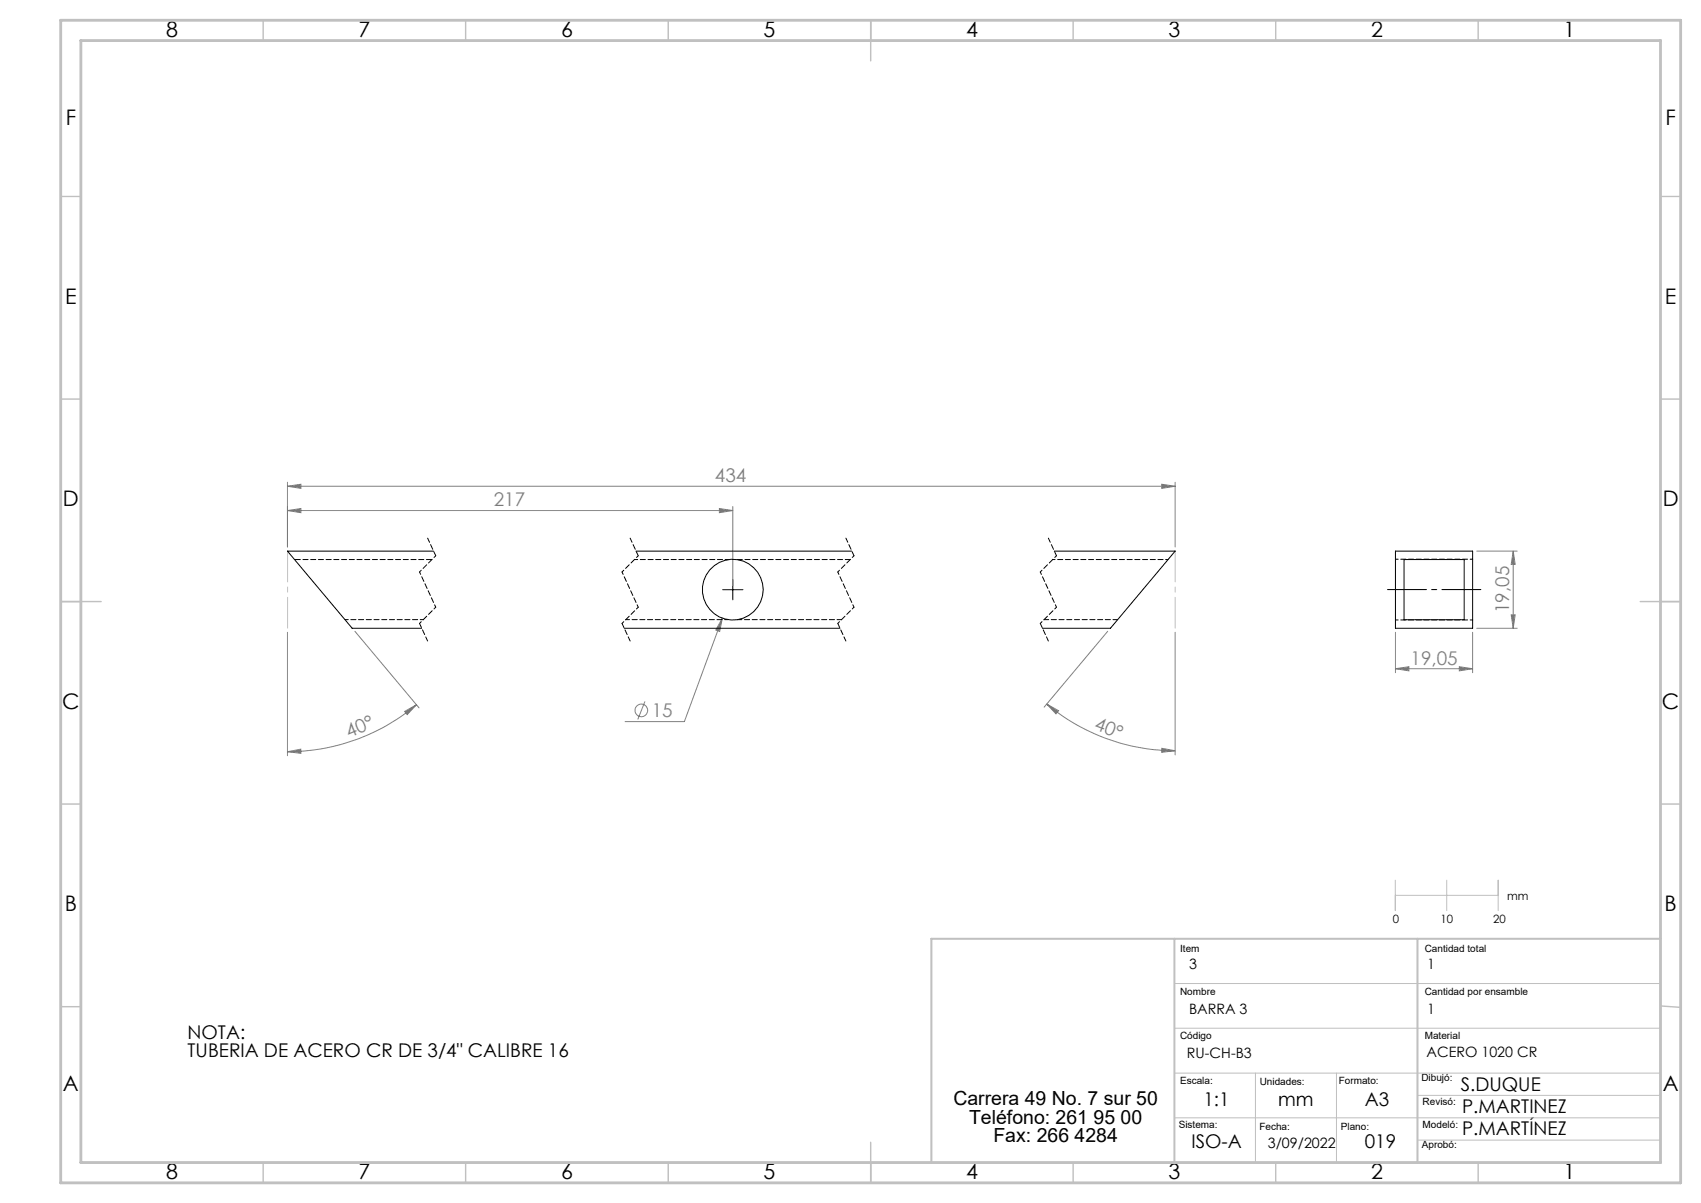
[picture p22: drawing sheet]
<svg xmlns="http://www.w3.org/2000/svg" width="420mm" height="297mm" viewBox="0 0 420 297" stroke-linecap="round" stroke-linejoin="round" font-family="sans-serif">
<defs><g id="words">
<g font-size="5.3">
<text x="41" y="9">8</text>
<text x="88.5" y="9">7</text>
<text x="138.5" y="9">6</text>
<text x="188.5" y="9">5</text>
<text x="238.5" y="9">4</text>
<text x="288.5" y="9">3</text>
<text x="338.5" y="9">2</text>
<text x="386" y="9">1</text>
<text x="16.2" y="30.8">F</text>
<text x="411.2" y="30.8">F</text>
<text x="16.1" y="75">E</text>
<text x="411.1" y="75">E</text>
<text x="15.5" y="125">D</text>
<text x="410.5" y="125">D</text>
<text x="15.4" y="175">C</text>
<text x="410.4" y="175">C</text>
<text x="16" y="225">B</text>
<text x="411" y="225">B</text>
<text x="15.5" y="269.3">A</text>
<text x="410.5" y="269.3">A</text>
<text x="41" y="291">8</text>
<text x="88.5" y="291">7</text>
<text x="138.5" y="291">6</text>
<text x="188.5" y="291">5</text>
<text x="238.5" y="291">4</text>
<text x="288.5" y="291">3</text>
<text x="338.5" y="291">2</text>
<text x="386" y="291">1</text>
</g>
<g font-size="4.8">
<text x="235.4" y="272.9">Carrera 49 No. 7 sur 50</text>
<text x="239.3" y="277.4">Teléfono: 261 95 00</text>
<text x="245.3" y="281.9">Fax: 266 4284</text>
</g>
<g font-size="4.7" fill="#808080">
<text x="176.5" y="119">434</text>
<text x="121.9" y="125">217</text>
<text x="372.6" y="151.4" transform="rotate(-90 372.6 151.4)">19,05</text>
<text x="348.3" y="164.1">19,05</text>
<text x="160.9" y="177.1">15</text>
<text x="86.2" y="182.3" transform="rotate(-22 86.2 182.3)">40°</text>
<text x="270" y="180" transform="rotate(20 270 180)">40°</text>
</g>
<g font-size="4.7">
<text x="46.3" y="256.5">NOTA:</text>
<text x="46.3" y="261">TUBERIA DE ACERO CR DE 3/4&quot; CALIBRE 16</text>
<text x="360.7" y="269.2">S.DUQUE</text>
<text x="297.2" y="272.9">1:1</text>
<text x="315.6" y="272.9">mm</text>
<text x="337" y="272.9">A3</text>
<text x="361" y="274.8">P.MARTINEZ</text>
<text x="361" y="280.2">P.MARTÍNEZ</text>
<text x="294.2" y="283.5">ISO-A</text>
<text x="337" y="283.5">019</text>
</g>
<g font-size="3.5">
<text x="293.6" y="239.2">3</text>
<text x="352.4" y="239.2">1</text>
<text x="293.6" y="250.2">BARRA 3</text>
<text x="352.4" y="250.2">1</text>
<text x="293.1" y="261.2">RU-CH-B3</text>
<text x="352.2" y="261.1">ACERO 1020 CR</text>
<text x="313" y="283.5">3/09/2022</text>
</g>
<g font-size="2.8">
<text x="343.9" y="227.8">0</text>
<text x="355.7" y="227.8">10</text>
<text x="368.7" y="227.8">20</text>
<text x="372.2" y="222.3">mm</text>
</g>
<g font-size="2.5">
<text x="291.4" y="235.1">Item</text>
<text x="351.8" y="235.1">Cantidad total</text>
<text x="291.4" y="245.5">Nombre</text>
<text x="351.8" y="245.5">Cantidad por ensamble</text>
<text x="291.4" y="256.5">Código</text>
<text x="351.8" y="256.5">Material</text>
<text x="291.4" y="267.7">Escala:</text>
<text x="311" y="267.8">Unidades:</text>
<text x="330.6" y="267.7">Formato:</text>
<text x="351" y="267">Dibujó:</text>
<text x="351.3" y="272.9">Revisó:</text>
<text x="291" y="278.4">Sistema:</text>
<text x="311" y="279">Fecha:</text>
<text x="331.1" y="279">Plano:</text>
<text x="351.3" y="278.4">Modeló:</text>
<text x="351.1" y="283.5">Aprobó:</text>
</g>
</g></defs>
<g fill="none" stroke="#808080" stroke-width=".25">
<path d="M71 119.1v15.9M286.8 119.6l3.4 .4-3.4 .6zM290.2 119.1v15.9M71 120l3.3-.4v1zM71 120h219.2M71 126l3.3-.4v1zM71 126h109.9M177.6 125.6l3.3 .4-3.3 .6zM180.9 125.1v19.5M364.6 136.1h10M373.6 136.1l.5 3.2h-1zM373.6 136.1v19"/>
<path d="M71 156.1v30.5M87.6 155.9l15.9 18.9M178.4 152.6l-.7 3.3-1-.4zM178.4 152.6l-9.4 25.5h-14.7M273.5 155.9l-15.7 18.7M290.2 156.1v30.3M344.6 156.1v10M363.6 156.1v10M364.6 155.1h10M373.1 151.8h1l-.5 3.3zM99.9 175.6l2.9-1.6-2.3 2.4zM102.8 174a49.5 49.5 0 0 1-31.8 11.6"/>
<path d="M159.2 173.2l-1.7 4.4M258.4 173.8l3 1.7-.7 .7zM258.4 173.8a49.3 49.3 0 0 0 31.8 11.5M344.6 165.1l3.3-.5v1zM344.6 165.1h19M360.3 164.6l3.3 .5-3.3 .5zM71 185.6l3.3-.6v1zM286.9 184.7l3.3 .6-3.4 .4z"/>
<circle cx="158.4" cy="175.4" r="1.55"/>
</g>
<path d="M342.6 145.6h23" fill="none" stroke="#000" stroke-width=".25" stroke-dasharray="15.2 1.3 1.3 1.3" stroke-dashoffset="5.6"/>
<path d="M178.4 145.6h5M180.9 143.1v5" fill="none" stroke="#000" stroke-width=".25"/>
<path d="M105.6 132.9l2 4.3M155.6 132.9l2 4.3M208.9 132.9l2 4.3M258.9 132.9l2 4.3M103.6 153.9l2 4.4M153.6 153.9l2 4.4M206.9 153.9l2 4.4M256.9 153.9l2 4.4" fill="none" stroke="#000" stroke-width=".25" stroke-dasharray="1.3 .6" stroke-dashoffset=".1"/>
<path d="M107.6 137.2l-4 4M157.6 137.2l-4 4M210.9 137.2l-4 4M260.9 137.2l-4 4M107.6 149.9l-4 4M157.6 149.9l-4 4M210.9 149.9l-4 4M260.9 149.9l-4 4" fill="none" stroke="#000" stroke-width=".25" stroke-dasharray="1.3 .6" stroke-dashoffset=".7"/>
<path d="M103.6 141.2l4 8.7M153.6 141.2l4 8.7M206.9 141.2l4 8.7M256.9 141.2l4 8.7" fill="none" stroke="#000" stroke-width=".25" stroke-dasharray="1.3 .6" stroke-dashoffset=".6"/>
<path d="M344.5 217.3v7.5M357.2 217.3v7.5M369.9 217.3v7.5M344.5 221h25.4M290 242.8h120M290 253.9h120M290 264.9h120M290 276h120M310 264.9v22.1M330 264.9v22.1M350 270.4h60M350 281.5h60" fill="none" stroke="#c0c0c0" stroke-width=".25"/>
<g fill="none" stroke="#c0c0c0" stroke-width=".35">
<path d="M65 5v5M115 5v5M165 5v5M215 5v10M265 5v5M315 5v5M365 5v5M15 48.5h5M410 48.5h5M15 98.5h5M410 98.5h5M15 148.5h10"/>
<path d="M405 148.5h10M15 198.5h5M410 198.5h5M15 248.5h5M410 248.4l5 .3M65 287v5M115 287v5M165 287v5M215 282v10M265 287v5M315 287v5M365 287v5"/>
</g>
<path d="M290 231.8v55.2M350 231.8v55.2M410 231.8h-180v55.2" fill="none" stroke="#c0c0c0" stroke-width=".5"/>
<path d="M15 5h400v287h-400zM20 10h390v277h-390z" fill="none" stroke="#c0c0c0" stroke-width=".7"/>
<path d="M71 136v19.1M290.2 136v19.1" fill="none" stroke="#c0c0c0" stroke-width=".25" stroke-dasharray="15.2 1.3 1.3 1.3" stroke-dashoffset="7.6"/>
<g fill="#808080">
<path d="M178.4 152.6l-1.7 2.9 1 .4zM71 126l3.3-.4v1zM177.6 125.6l3.3 .4-3.3 .6z"/>
<path d="M71 185.6l3.3-.6v1zM99.9 175.6l2.9-1.6-2.3 2.4z"/>
<path d="M373.1 151.8h1l-.5 3.3zM373.6 136.1l.5 3.2h-1z"/>
<path d="M258.4 173.8l3 1.7-.7 .7zM286.9 184.7l3.3 .6-3.4 .4z"/>
<path d="M71 120l3.3-.4v1zM286.8 119.6l3.4 .4-3.4 .6z"/>
<path d="M344.6 165.1l3.3-.5v1zM360.3 164.6l3.3 .5-3.3 .5z"/>
</g>
<g fill="none" stroke="#000" stroke-width=".25">
<path d="M107 136.1h-36l16 19h17.1M157 136.1h53.3M260.3 136.1h29.9l-16 19h-16.8M344.6 136.1h19v19h-19zM346.7 138.1h14.8v14.9h-14.8zM154.1 155.1h53.3"/>
<circle cx="180.9" cy="145.6" r="7.5"/>
</g>
<path d="M257.8 153h18.2" fill="none" stroke="#000" stroke-width=".25" stroke-dasharray="1.3 .6" stroke-dashoffset=".1"/>
<path d="M259.9 138.1h28.5" fill="none" stroke="#000" stroke-width=".25" stroke-dasharray="1.3 .6" stroke-dashoffset=".7"/>
<path d="M182.1 153h25.7" fill="none" stroke="#000" stroke-width=".25" stroke-dasharray="1.3 .6" stroke-dashoffset=".2"/>
<path d="M154.5 153h25.3" fill="none" stroke="#000" stroke-width=".25" stroke-dasharray="1.3 .6" stroke-dashoffset=".4"/>
<path d="M182.1 138.1h27.8" fill="none" stroke="#000" stroke-width=".25" stroke-dasharray="1.3 .6"/>
<path d="M156.7 138.1h23.1M85.2 153h19.3" fill="none" stroke="#000" stroke-width=".25" stroke-dasharray="1.3 .6" stroke-dashoffset=".5"/>
<path d="M72.8 138.1h33.9" fill="none" stroke="#000" stroke-width=".25" stroke-dasharray="1.3 .6" stroke-dashoffset="-.1"/>
<path d="M363.6 138.1h-19M344.6 153.1h19" fill="none" stroke="#000" stroke-width=".25" stroke-dasharray="1.3 .6" stroke-dashoffset=".6"/>
<use href="#words"/>
</svg>
